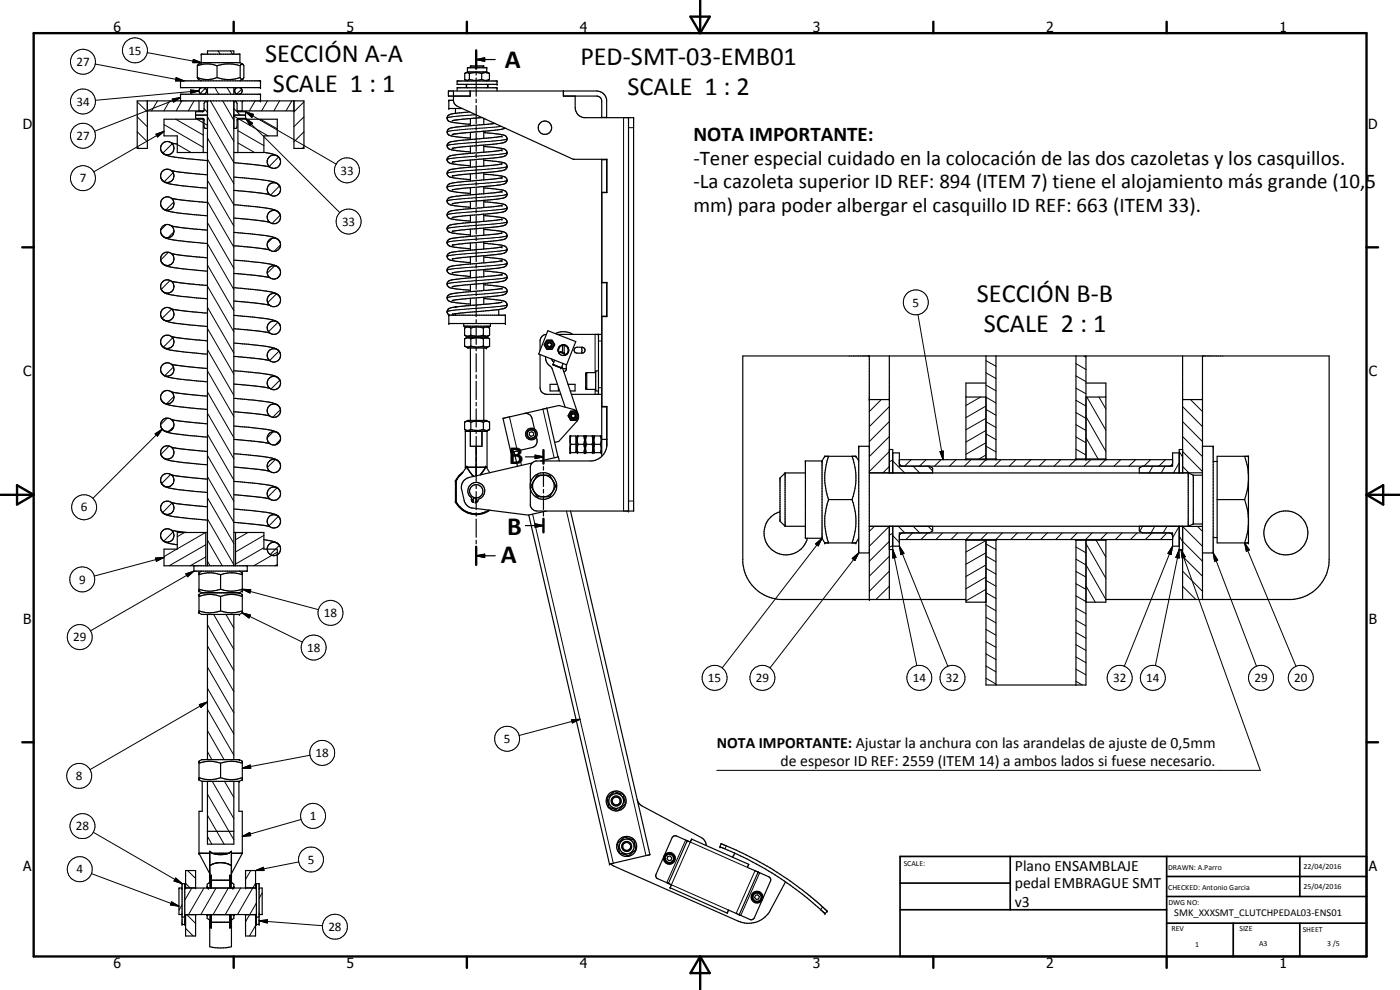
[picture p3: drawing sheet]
<svg xmlns="http://www.w3.org/2000/svg" width="420mm" height="297mm" viewBox="0 0 420 297" stroke-linecap="round" stroke-linejoin="round" font-family="sans-serif">
<defs><g id="words">
<g font-size="7.9">
<text x="79.6" y="18.5">SECCIÓN A-A</text>
<text x="151.5" y="20.4">A</text>
<text x="174.2" y="19.5">PED-SMT-03-EMB01</text>
<text x="81.9" y="27.5">SCALE 1 : 1</text>
<text x="188.3" y="28.5">SCALE 1 : 2</text>
<text x="293.2" y="90.5">SECCIÓN B-B</text>
<text x="295.3" y="99.5">SCALE 2 : 1</text>
<text x="152.7" y="139.3">B</text>
<text x="152.2" y="160.6">B</text>
<text x="150.4" y="169">A</text>
</g>
<g font-size="6.3">
<text x="208.1" y="42.2">NOTA IMPORTANTE:</text>
<text x="208.1" y="49.4">-Tener especial cuidado en la colocación de las dos cazoletas y los casquillos.</text>
<text x="208.1" y="56.6">-La cazoleta superior ID REF: 894 (ITEM 7) tiene el alojamiento más grande (10,5</text>
<text x="208.1" y="63.8">mm) para poder albergar el casquillo ID REF: 663 (ITEM 33).</text>
</g>
<g font-size="4.7">
<text x="215.1" y="224.6">NOTA IMPORTANTE: Ajustar la anchura con las arandelas de ajuste de 0,5mm</text>
<text x="234.3" y="230">de espesor ID REF: 2559 (ITEM 14) a ambos lados si fuese necesario.</text>
<text x="304.6" y="261.2">Plano ENSAMBLAJE</text>
<text x="304.6" y="266.6">pedal EMBRAGUE SMT</text>
<text x="304.6" y="272">v3</text>
</g>
<g font-size="4.2">
<text x="34" y="9.6">6</text>
<text x="104" y="9.6">5</text>
<text x="174" y="9.6">4</text>
<text x="244" y="9.6">3</text>
<text x="314" y="9.6">2</text>
<text x="384" y="9.6">1</text>
<text x="6.8" y="38.7">D</text>
<text x="410.6" y="38.7">D</text>
<text x="7" y="112.9">C</text>
<text x="410.8" y="112.9">C</text>
<text x="7" y="187.1">B</text>
<text x="410.8" y="187.1">B</text>
<text x="7" y="261.4">A</text>
<text x="410.8" y="261.4">A</text>
<text x="34" y="290.4">6</text>
<text x="104" y="290.4">5</text>
<text x="174" y="290.4">4</text>
<text x="244" y="290.4">3</text>
<text x="314" y="290.4">2</text>
<text x="384" y="290.4">1</text>
</g>
<g font-size="3.9">
<text x="38.6" y="16.4">15</text>
<text x="22.9" y="19.9">27</text>
<text x="22.9" y="31.7">34</text>
<text x="22.9" y="42">27</text>
<text x="102.2" y="52.4">33</text>
<text x="23.9" y="54.7">7</text>
<text x="102.6" y="67.7">33</text>
<text x="273.8" y="92">5</text>
<text x="24.3" y="153.5">6</text>
<text x="23.7" y="175.1">9</text>
<text x="97.2" y="185.2">18</text>
<text x="22" y="192.4">29</text>
<text x="92.1" y="195.6">18</text>
<text x="212.5" y="204.6">15</text>
<text x="226.8" y="204.6">29</text>
<text x="273.9" y="204.6">14</text>
<text x="283.9" y="204.6">32</text>
<text x="334" y="204.6">32</text>
<text x="344" y="204.6">14</text>
<text x="376.5" y="204.6">29</text>
<text x="388.4" y="204.6">20</text>
<text x="94.7" y="227.2">18</text>
<text x="151.2" y="222.9">5</text>
<text x="22.8" y="234.1">8</text>
<text x="22.8" y="249.1">28</text>
<text x="93" y="246.1">1</text>
<text x="23" y="262">4</text>
<text x="92.4" y="259.1">5</text>
<text x="98.5" y="279.3">28</text>
</g>
<text font-size="3.1" x="352.4" y="275">SMK_XXXSMT_CLUTCHPEDAL03-ENS01</text>
<g font-size="2.4">
<text x="271.2" y="259.7">SCALE:</text>
<text x="350.6" y="260.9">DRAWN: A.Parro</text>
<text x="391.2" y="260.6">22/04/2016</text>
<text x="350.6" y="267">CHECKED: Antonio Garcia</text>
<text x="391.2" y="266.7">25/04/2016</text>
<text x="350.6" y="271.4">DWG NO:</text>
<text x="351.6" y="279.3">REV</text>
<text x="372" y="279.4">SIZE</text>
<text x="391" y="279.6">SHEET</text>
<text x="358.7" y="284.1">1</text>
<text x="377.9" y="283.8">A3</text>
<text x="398.3" y="283.8">3 /5</text>
</g>
</g></defs>
<g fill="none" stroke="#000" stroke-width=".35">
<path d="M59.2 19.7l.4-.1a8 8 0 0 1 5.5 .1M59.2 19.7v3.6M60.4 18.8v-2.5h11.6v2.5M60.4 18.8h11.6M60.4 18.8l-1.2 .9M62.3 16.3v-1h7.9v1M65.1 19.7l1-.2a11 11 0 0 1 6 .2M65.1 19.7v3.6M72 18.8l.8 .4M72.1 19.7v3.6M72.5 19.2h.1M72.5 19.2l-.4 .5"/>
<path d="M72.5 19.2h.3M72.8 19.2h.1M72.8 19.2l.4 .5v3.6l-.3 .4a.54 .54 0 0 1-.8-.4M142.9 17.9l2.5-.5v1zM142.9 15.1v5.5M142.9 17.9h5.7M44.2 30.3v14.2h-3v-14.2h50v14.2h-3v-14.2M44.2 33.3h17M54.2 24.3h24v2h-24zM54.2 30.3v-2h24v2M58.7 34.5h3.6M59.2 23.3l.3 .4 .9 .6"/>
<path d="M59.2 23.3a7.6 7.6 0 0 0 5.9 0M59.7 30.3v3M60.5 26.3a1 1 0 0 0-.8 1.1 1 1 0 0 0 1 .9M61 35.8v10M61.2 35.8h-12v5h4v5h9.1M61.2 26.3a1 1 0 0 1 .8 1.1 1 1 0 0 1-1 .9M61.2 35.8v2.2l.3 .5h.8M62.3 30.5h-.8l-.3 .5-.1 2.4-2.4 .1v2h2.1l.4 .3M62.3 26.3v2M62.3 30.3v139.5M65.1 23.3a10.3 10.3 0 0 0 7 0M70.2 30.5h.7l.3 .5 .1 2.4 2.4 .1v2h-2.1l-.4 .3"/>
<path d="M70.2 26.3v2M70.2 30.3v139.5M70.2 34.5h3.5M71.2 35.8v2.2l-.3 .5h-.7M71.2 33.3h17M71.2 35.8h12v5h-4v5h-9M71.2 26.3a1 1 0 0 0-.8 1.1 1 1 0 0 0 1 .9M71.4 35.8v10M71.9 26.3a1 1 0 0 1 .8 1.1 1 1 0 0 1-1 .9M72.7 30.3v3M72.8 23.8l-.8 .5M136.1 27.3v3.1l.4 .8 .7 .7 34.8 15.9h10.1v10h-1.5"/>
<path d="M136.1 30.1h-1.4v2.5h4.1M136.7 32.6v1.4M137.2 27.3v-1h12v1M137.2 24.3h12v1h-12zM140.3 21.6v-1.3h5.8v1.3M140.3 21.6h5.8M140.3 21.6l-.6 .3M140.4 25.3a.51 .51 0 0 0-.5 .5 .51 .51 0 0 0 .5 .5M140.9 22.1a1.03 1.03 0 0 0-1.4 0v1.7l.8 .5M140.9 22.1a5.9 5.9 0 0 1 3.7 0M140.9 23.8l-.6 .3-.7-.1M140.9 23.8a5.6 5.6 0 0 0 3.7 0"/>
<path d="M140.9 22.1v1.7M141 33.6a22.3 22.3 0 0 0-6.4 1l-.2 .1a1.03 1.03 0 0 0 0 1.4 9.5 9.5 0 0 0 4.8 1l2 .2M141.1 27.3v1.5M141.1 27.3v1.5h-6.5v-1.5h44.5a3 3 0 0 1 3 2.6v5.4M141.2 20.3v-.5h4v.5M141.2 35.6v2.1M141.2 39.7v2.2M142.9 21.5v1M142.9 23.4v5.5M142.9 29.8v1M142.9 31.7v5.4M142.9 38v1.1"/>
<path d="M142.9 39.9v5.5M144.6 23.8l.9 .3 1.4-.3M144.6 22.1l1.1-.3 1.2 .3M144.6 22.1v1.7M144.7 35.3l-9 .9M145.2 35.5v1.9M145.2 39.4v2.1M145.2 35.6l.4 .1M145.2 39.8l5.2 .5a1.39 1.39 0 0 1 1.4 .6 1.39 1.39 0 0 1 0 1.6l-1.8 .6-14.3 1.4M146 25.3a.51 .51 0 0 1 .4 .5 .51 .51 0 0 1-.4 .5M146.1 21.6l.8 .5M146.9 23.8l-.8 .5"/>
<path d="M146.9 22.1v1.7M148.6 37l-10.5 1a6 6 0 0 0-3.8 1.1 1.23 1.23 0 0 0 1 1.7l5.9 .6M151.7 38.4l-2.4 .6-9.4 .8-4.1 .6M169.1 27.3v1.5h10.3l.8 .5 .4 1v5M169.1 27.3v1.5M172.6 28.8v3.5a3 3 0 0 0 2.6 3h14.9v118l-29.7-.1-.8-.6-.4-.9v-5.3M180.6 35.2h1.5M188.6 35.3v118M48.3 45.2l.8 .9M48.3 45.2l.2 .3M48.5 53.7a2.01 2.01 0 0 1 1.3-2.9 2.01 2.01 0 0 1 2.4 2.2 2.01 2.01 0 0 1-2.8 1.6l-.6-.5M48.5 53.7l.2 .3"/>
<path d="M48.5 53.7l.6 .7M48.5 45.4l.3 .5M49.1 54.4l.2 .1M49.1 46.1l.2 .1M49.2 46.2a19.9 19.9 0 0 0 7 1.4l6.1 .6M49.2 54.5a28.8 28.8 0 0 0 8.7 1.5l4.4 .5M51.5 51.2l3.8 .6 7 .7M51.5 59.5l3.8 .6 7 .6M51.5 42.9a2 2 0 0 1 .2 2.8 2 2 0 0 1-2.8 .3M51.5 42.9a2 2 0 0 0-2.5 0 2 2 0 0 0-.7 2.3M51.5 59.5a2 2 0 0 0-2.8 .2 2 2 0 0 0 .1 2.8M51.5 59.5a2.01 2.01 0 0 1 .6 2.1 2.01 2.01 0 0 1-1.5 1.4 1.94 1.94 0 0 1-2.3-1.2"/>
<path d="M51.5 42.9l1.7 .3M70.2 48.8l10.8 1.3M70.2 53.1l6 .6a21.7 21.7 0 0 1 7 1.3M79.2 45.7l2.4 .4 1.6 .6M83.1 46.8l.2 .1M83.3 55.2a2.06 2.06 0 0 1 .4 2.9 2.06 2.06 0 0 1-3 .2l-10.5-1.2M83.3 46.9l.6 .6M83.5 47a2 2 0 0 0-3.3 1.1l.1 1.2 .6 .8M83.7 47.2l.3 .4M83.9 47.5l.1 .3M84 47.6a2.01 2.01 0 0 1-.5 2.5 2.01 2.01 0 0 1-2.6 0M84 56.1a1.97 1.97 0 0 0-1.7-1.3 1.97 1.97 0 0 0-1.9 1.1l-.2 1.3 .7 1.2"/>
<path d="M135.7 40.4h.1M135.7 48.7h.1M135.8 56.9l-.1 .1M141.2 43.9v2.1M141.2 48v2.2M141.2 52.2v2.1M141.2 56.3v2.2M142.9 46.3v1.1M142.9 48.2v5.5M142.9 54.6v1M142.9 56.5v5.5M145.1 47.7l-9.3 1"/>
<path d="M145.1 51.8l-9.4 1M145.1 56l-9.3 .9M145.2 43.5v2.2M145.2 47.7v2.1M145.2 51.8v2.2M145.2 56v2.1M145.2 43.9l3.8 .4a3.8 3.8 0 0 1 3.1 1.1 1.64 1.64 0 0 1-2.1 1.8l-4.9 .5M145.2 48.1l5.2 .5a1.42 1.42 0 0 1 1.4 .5 1.42 1.42 0 0 1 .2 1.5l-1.4 .6-5.5 .6M145.2 52.2l1.6 .2a12.6 12.6 0 0 1 5 .9 1.38 1.38 0 0 1 0 1.6 1.38 1.38 0 0 1-1.5 .5l-5.2 .6M145.2 56.4l3.8 .4a3.8 3.8 0 0 1 3.1 1 1.64 1.64 0 0 1-2.1 1.8l-4.9 .5M150.5 53.3v.1M150.7 57.4l-15.2 1.7a1.23 1.23 0 0 0-1.3 1.2 1.23 1.23 0 0 0 1.3 1.3l5.7 .6"/>
<path d="M150.7 45l-15.2 1.7a1.23 1.23 0 0 0-1.3 1.2 1.23 1.23 0 0 0 1.3 1.2l5.7 .6M150.7 53.3l-15.2 1.7a1.22 1.22 0 0 0-1.3 1.2 1.22 1.22 0 0 0 1.3 1.2l5.7 .6M150.7 40.9l-15.2 1.6a1.23 1.23 0 0 0-1.3 1.2 1.23 1.23 0 0 0 1.3 1.3l5.7 .6M150.7 49.1l-14.4 1.6a1.84 1.84 0 0 0-2.1 1.5 2.93 2.93 0 0 0 2.8 1.3l4.2 .4M180.6 47.8v89.1M180.6 57.7h1.5M180.6 47.9h1.5M182.1 47.8v10M48.3 78.4l.3 .5M48.3 78.4l.8 .9M48.3 70.1l.5 .7M48.3 70.1l.8 .9"/>
<path d="M48.7 78.9l.1 .2M48.9 70.9l.2 .1M48.9 62.6a12.5 12.5 0 0 0 5.7 1.5l7.7 .7M48.9 79.2l.2 .1M49.1 71a19.3 19.3 0 0 0 7.1 1.5l6.1 .6M49.1 79.3l.2 .1M49.2 79.4a19.9 19.9 0 0 0 7 1.4l6.1 .6M51.5 67.8l10.8 1.3M51.5 76.1l3.8 .6 7 .6M51.5 67.8a2 2 0 0 0-2.5-.1 2 2 0 0 0-.7 2.4M51.5 76.1a2 2 0 0 0-2.5-.1 2 2 0 0 0-.7 2.4M51.5 76.1a2.01 2.01 0 0 1 .3 2.8 2.01 2.01 0 0 1-2.7 .4"/>
<path d="M51.5 67.8a2 2 0 0 1 .3 2.8 2 2 0 0 1-2.7 .4M70.2 73.7l10.8 1.3M70.2 78l8.1 .8 3.3 .5 1.4 .5M70.2 69.7l5.5 .5a26.8 26.8 0 0 1 7.3 1.3M70.2 61.4l6 .6a22.3 22.3 0 0 1 6.8 1.2M70.2 65.4l10.8 1.3M83 71.6a2 2 0 0 0-2.4 .6 2 2 0 0 0 0 2.5 1.99 1.99 0 0 0 3.5-.7v-1l-.4-.8M83 71.6l.3 .2M83.2 79.9l.8 .9M83.2 71.6l.3 .3M83.2 63.3l.4 .5M83.3 71.8l.3 .3"/>
<path d="M83.5 63.6a2 2 0 0 0-2.7 .1 2 2 0 0 0-.2 2.7 1.99 1.99 0 0 0 3.5-.7l-.1-1.5M83.6 72l.4 .7M83.6 63.7l.3 .4M83.7 63.9l.3 .3M135.7 61.1h.1M141.2 60.5v2.1M141.2 64.6v2.2M141.2 68.7v2.2M141.2 72.9v2.2M141.2 77.1v2.1M142.9 62.9v1M142.9 64.8v5.4"/>
<path d="M142.9 71.1v1.1M142.9 73v5.5M142.9 79.4v1M145.1 60.1l-9.3 1M145.1 64.3l-9.4 1M145.1 68.5l-9.3 .9M145.1 72.6l-9.4 1M145.2 60.1v2.2M145.2 64.3v2.1M145.2 68.5v2.1M145.2 72.6v2.1M145.2 76.7v2.2"/>
<path d="M145.2 60.5l5.2 .6a1.42 1.42 0 0 1 1.4 .5 1.42 1.42 0 0 1 .2 1.4l-.4 .4-1.3 .4-5.2 .5M145.2 64.7l1.1 .1a13.6 13.6 0 0 1 5.5 1 1.27 1.27 0 0 1 .1 1.4 1.27 1.27 0 0 1-1.3 .6l-5.5 .7M145.2 68.8l.5 .1a18.8 18.8 0 0 1 6.1 1 1.25 1.25 0 0 1 .2 1.5 1.25 1.25 0 0 1-1.4 .6l-5.5 .6M145.2 73h.5a18.1 18.1 0 0 1 6 1 1.26 1.26 0 0 1 .3 1.4 1.26 1.26 0 0 1-1.4 .7l-14.9 1.6M145.2 77.1l.5 .1a18.8 18.8 0 0 1 6.1 1 1.27 1.27 0 0 1 .1 1.5 1.27 1.27 0 0 1-1.3 .6l-5.5 .6M150.5 70l-15 1.5a1.27 1.27 0 0 0-1.3 1.4 1.27 1.27 0 0 0 1.6 1.1l5.4 .7M150.5 70h.1M150.5 78.2v.1M150.5 65.8h.1M150.7 61.6l-14.9 1.6a1.3 1.3 0 0 0-1.6 1.3 1.3 1.3 0 0 0 1.6 1.2l5.4 .6M150.7 65.8l-14.9 1.6a1.3 1.3 0 0 0-1.6 1.2 1.3 1.3 0 0 0 1.6 1.3l5.4 .6M150.7 74.1l-13.7 1.4a2.69 2.69 0 0 0-2.8 1.2 1.73 1.73 0 0 0 2.1 1.6l4.9 .5"/>
<path d="M150.7 78.2l-14.9 1.6a1.3 1.3 0 0 0-1.6 1.3 1.3 1.3 0 0 0 1.6 1.2l5.4 .7M150.7 69.9l-.2 .1M150.7 69.9h.1M48.3 95l.5 .7M48.5 86.9l.2 .3M48.9 95.8a14 14 0 0 0 6.7 1.5l6.7 .7M48.9 87.5a13.3 13.3 0 0 0 6.2 1.5l7.2 .7M51.5 84.4l3.8 .6 7 .6M51.5 92.7l10.8 1.3M51.5 92.7a1.99 1.99 0 0 0-2.6 0 1.99 1.99 0 0 0-.4 2.5M51.5 84.4a2 2 0 0 1 .5 2.5 2 2 0 0 1-2.4 1l-.5-.3-.6-.7M51.5 84.4l-.4-.2a1.98 1.98 0 0 0-2.3 .4 1.98 1.98 0 0 0-.3 2.3"/>
<path d="M51.5 92.7a2 2 0 0 1 .5 2.5 2 2 0 0 1-2.4 1l-.5-.3-.6-.7M70.2 90.3l7.2 .7 3.6 .6M70.2 82l7.2 .7 3.6 .6M70.2 94.6l6 .6a19.3 19.3 0 0 1 7.1 1.4l.7 1M70.2 98.6l10.8 1.3M70.2 86.3l9.8 1 3 .8M83 88.2l-.6-.1a1.79 1.79 0 0 0-1.8 .7 2.01 2.01 0 0 0 1.4 3.2 2.01 2.01 0 0 0 2-2.9M83 88.2l.6 .4M83 88.1l.2 .2M83.1 88.3l.4 .2M83.5 96.8a2.01 2.01 0 0 0-3.3 1.3v.2a2 2 0 0 0 2.3 2 2 2 0 0 0 1.5-2.7M83.5 80.2a2 2 0 0 0-2.9 .2 2 2 0 0 0 .3 2.9"/>
<path d="M83.6 96.9l.4 .7M83.6 88.6l.3 .4M83.6 80.3l.3 .5M83.7 88.8l.3 .3M84 80.8a2.01 2.01 0 0 1-.5 2.5 2.01 2.01 0 0 1-2.6 0M134.7 94.6h17v2.5h-17zM136.7 94.1v.5M136.9 92.1l-.6 .1a1.84 1.84 0 0 0-2.1 1.5l.7 .9M139.2 97.1v.8h8v-.8M139.4 98.4v2.2M139.4 98.4a1.55 1.55 0 0 1 1.9 0M140.4 97.9l-1 .5"/>
<path d="M141.2 81.2v2.2M141.2 85.3v2.2M141.2 89.5v2.2M141.3 98.4v2.2M141.3 98.4a5.4 5.4 0 0 1 3.8 0M142.9 81.3v5.5M142.9 87.7v1M142.9 89.6v5.4M142.9 95.9v1.1M142.9 97.8v5.5M145.1 98.4v2.2M145.1 98.4a1.45 1.45 0 0 1 1.8 0"/>
<path d="M145.1 80.9l-9.3 .9M145.1 85l-9.4 1M145.2 80.9v2.1M145.2 85v2.2M145.2 89.2v2.1M145.2 81.3l4.9 .5a1.84 1.84 0 0 1 2.1 1.6 3 3 0 0 1-2.9 1.2l-4.2 .4M145.2 85.4l5.4 .6a1.24 1.24 0 0 1 1.4 .8 1.24 1.24 0 0 1-.5 1.5l-4.3 .7-8.4 .7-3.1 .5M145.2 89.6h.5a18.8 18.8 0 0 1 6.1 1.1 1.36 1.36 0 0 1 0 1.6 1.36 1.36 0 0 1-1.5 .5l-14.5 1.5M146 97.9l.9 .5M146.9 98.4v2.2M149.7 92.9v1.7M150.5 82.4l-15 1.6a1.27 1.27 0 0 0-1.3 1.4 1.27 1.27 0 0 0 1.6 1.1l5.4 .6"/>
<path d="M150.5 82.4h.1M150.7 90.7l-14 1.4M150.7 86.5l-14.7 1.6a1.59 1.59 0 0 0-1.7 1.7 4.2 4.2 0 0 0 3.1 1.1l3.8 .3M150.7 82.4h-.2M164.4 99.2l8.4 3.3-2.8 7-8.3-3.3zM180.6 84.8h1.5M180.6 94.9h1.5M180.6 84.8h1.5v10.2h-1.5M182.1 84.8v10.2M48.3 111.6a2.03 2.03 0 0 0 3 .9 2.01 2.01 0 0 0 .5-2.8 2.01 2.01 0 0 0-2.8-.4 2.01 2.01 0 0 0-.3 2.8 8.3 8.3 0 0 0 5 1.6l8.6 .9M48.3 103.3l.3 .5M48.3 119.9a4.7 4.7 0 0 0 4.1 1.9l9.9 1.1"/>
<path d="M48.7 103.8l.1 .2M48.9 104.1a13.3 13.3 0 0 0 6.2 1.5l7.2 .7M51.5 117.6l1.9 .4 8.9 .9M51.5 101l10.8 1.3M51.5 117.6a2 2 0 0 1 .3 2.8 2 2 0 0 1-2.7 .4l-.8-.9M51.5 109.3l3.8 .6 7 .6M51.5 101a2 2 0 0 1 .3 2.8 2 2 0 0 1-2.7 .4l-.8-.9M51.5 101a1.95 1.95 0 0 0-3 .5 1.96 1.96 0 0 0-.2 1.8M51.5 117.6a2.01 2.01 0 0 0-2.5-.1 2.01 2.01 0 0 0-.7 2.4M70.2 115.2l6.5 .6 4.3 .7M70.2 119.5l6 .6a20 20 0 0 1 7.1 1.5M70.2 106.9l7.2 .7 3.6 .6"/>
<path d="M70.2 111.2l10.5 1.2 2.2 .5 .4 .4M70.2 102.9l6 .6a21.9 21.9 0 0 1 6.8 1.3M83 104.8l-1.2-.2a2.02 2.02 0 0 0-1.2 3.3 2.01 2.01 0 0 0 2.7 .4 2.01 2.01 0 0 0 .7-2.6M83 104.8l.3 .1M83 104.8l.5 .3M83.3 104.9l.3 .3M83.3 113.2l.3 .3M83.6 105.2l.4 .5M83.6 113.5l.1 .2M83.8 105.4l.1 .3M83.8 113.7l.1 .3M83.9 105.7l.1 .2"/>
<path d="M139.4 101.6v2.2M139.4 103.8l1 .6h5.6l.9-.6M139.4 103.8a1.76 1.76 0 0 0 1.9 0M139.4 101.6a1.76 1.76 0 0 1 1.9 0M139.4 100.6a1.76 1.76 0 0 0 1.9 0M139.4 100.6l1 .5M140.4 101.1h5.6M140.4 101.1l-1 .5M141.2 104.4v21.8M141.3 101.6v2.2M141.3 103.8l.3 .1a5.8 5.8 0 0 0 3.5-.1M141.3 100.6h.3a5.8 5.8 0 0 0 3.5 0"/>
<path d="M141.3 101.6h.3a5.8 5.8 0 0 1 3.5 0M142.9 104.2v1M142.9 106.1v5.5M142.9 112.5v1M142.9 114.4v5.5M145.1 101.6v2.2M145.1 103.8a1.61 1.61 0 0 0 1.8 0M145.1 100.6a1.61 1.61 0 0 0 1.8 0M145.1 101.6a1.61 1.61 0 0 1 1.8 0M145.2 104.4v21.8M146 101.1l.9 .5M146.9 101.6v2.2"/>
<path d="M146.9 100.6l-.9 .5M162.1 106.3v10a2 2 0 0 0 2 2h4.2M163.7 107a3.5 3.5 0 0 0 1.8 3.2l4.1 12M164 100.3a2.02 2.02 0 0 0-1.9 2v2.8M164.1 102.1h1.6l.4 .6a1.27 1.27 0 0 1-.3 1.9l-.1 .2h-1.6l-.3-.5a1.09 1.09 0 0 1 0-1.7zM165.6 107.7l.6 1M166 109.5h.1M166.4 108.1l-.4 1.4M166.7 100.1a5.5 5.5 0 0 1 5.2 .2M167.2 100.3h13.4M167.3 115.3h-2.2v2h2.5v-1.2M167.5 104.9v.4"/>
<path d="M167.6 105.6l.1 .2M167.8 106l.7 .6h1.2M168.1 105.7l1.3 .5M168.1 103.8l-.6 1.1M168.3 105.5v.1M168.3 105.5l-.2 .2M168.3 105.6l.5 .2M168.6 103.6l-.3 .1M168.6 103.5h.3a1.34 1.34 0 0 1 1.4 .6M168.6 110l4.8 14M168.8 105.8l.6 .2M168.8 103.5a1.58 1.58 0 0 0-.9 2.6l.2-.4"/>
<path d="M168.8 103.6a1.47 1.47 0 0 0-.9 2.4M168.8 103.5v2.3M168.8 103.5h.5M169 109.1l-.6 1.3-2.3-.9M169.3 106.6h.1M169.3 103.5v2.5M169.3 106.5v.1M169.3 103.6a1.46 1.46 0 0 1 1.2 1.5 1.46 1.46 0 0 1-1.2 1.4M169.3 103.5l.8 .4M169.4 106v.2M169.4 106.2l-.1 .5M170 109.4v1.5l-.8 .6"/>
<path d="M170 110.5l-1.1 .1M170.3 104l.3 .6v.9M170.3 106l-.4 .4M170.5 115.3h2.1v2h-1.5M170.5 104.3l.2 .5-.2 1M170.5 105.7l-.5 .7-.7 .2M171.5 118.3h9.1M172.5 104.4l.7-.2h1.5a.89 .89 0 0 1 .9 .9 .89 .89 0 0 1-.9 .9h-1.5a.91 .91 0 0 1-.8-.6 .91 .91 0 0 1 .1-1zM174.6 104.2v1.8M178.8 111.8h-2.7l-.3 .2v4.7l3 .1M179.6 111.3h-.8v6h.8M179.6 100.3v18"/>
<path d="M260.9 119.9h6M260.9 106.8v73.1M266.9 106.8v35.1M289.9 119.1h6M295.9 114.9h-6v23M295.9 106.8v31.1M298.9 106.8v31.1M322.9 106.8v31.1M325.9 106.8v31.1M325.9 114.9h6v23M325.9 119.1h6M354.9 119.9h6"/>
<path d="M354.9 106.8v35.1M360.9 106.8v73.1M48.3 128.2l.4 .5M48.3 136.5l.2 .2M48.5 128.4l.6 .8M48.5 136.7l.6 .7M48.8 128.8l.1 .2M48.9 129l.2 .1M49.1 129.2a24.1 24.1 0 0 0 8.2 1.5l5 .4M49.2 137.5l1.3 .6 2.7 .5 9.1 .8M51.5 125.9l2.5 .5 8.3 .8M51.5 125.9a2 2 0 0 1 .3 2.8 2 2 0 0 1-2.7 .4"/>
<path d="M51.5 125.9a1.99 1.99 0 0 0-2.6 0 1.99 1.99 0 0 0-.4 2.5M51.5 134.2l-.9-.4h-.8a2.01 2.01 0 0 0-1.3 2.9M51.5 134.2l3.1 .5 7.7 .8M51.5 134.2a1.99 1.99 0 0 1 .4 2.7 1.99 1.99 0 0 1-2.6 .6l-.8-.8M70.2 123.5l7.2 .7 3.6 .6M70.2 127.8l6 .6a21.9 21.9 0 0 1 6.8 1.3M70.2 131.8l7.2 .7 3.6 .6M70.2 136.1l6.6 .6a21.5 21.5 0 0 1 6.2 1.3M83 129.7a2.02 2.02 0 0 0-2.8 2.2l.1 .2a1.94 1.94 0 0 0 1.5 1.4 1.97 1.97 0 0 0 2.3-2.6l-.1-.1M83 138l-1.2-.2a2 2 0 0 0-1.5 2.6 2 2 0 0 0 2.6 1.3 2 2 0 0 0 1.1-2.8M83 138l1 .9M83 129.7l.3 .1"/>
<path d="M83 129.7l.5 .3M83 138l.9 .9M83.3 121.5l.5 .5M83.3 129.8l.7 1M83.5 121.7a2.03 2.03 0 0 0-2.2-.3 2.03 2.03 0 0 0-1.1 1.8 2 2 0 0 0 2.4 2 2 2 0 0 0 1.4-2.7M83.6 121.8l.4 .7M83.6 130.1l.4 .7M83.9 122.1l.1 .4M139.4 126.7l1-.5h5.6l.9 .5M139.4 126.7a1.76 1.76 0 0 1 1.9 0M139.4 128.9a1.55 1.55 0 0 0 1.9 0M139.4 128.9l1 .5"/>
<path d="M139.4 126.7v2.2M140.1 139.9l-.2 .3M140.1 139.9v.3M140.1 139.9l-3.2 4.4M141.2 129.4v4.5h3.4v-4.5M141.3 126.7a6.7 6.7 0 0 1 3.8 0M141.3 128.9l1.4 .3 2.4-.3M141.3 126.7v2.2M142.9 120.7v1.1M142.9 122.7v5.4M142.9 129v1M142.9 130.9v13.8"/>
<path d="M145.1 126.7a1.76 1.76 0 0 1 1.8 0M145.1 128.9a1.55 1.55 0 0 0 1.8 0M145.1 126.7v2.2M145.7 139.9l.5 .3v-10.8h-6.6v10.8M145.7 139.9l1.3 2M145.7 139.9v.3M146.9 126.7v2.2M146.9 128.9l-.9 .5M154.3 135.6l1 4.3M157.3 124.1a1.97 1.97 0 0 1 2.4 1.5l.7 3.2M157.3 124.1l-6.4 1.4 2.4 10.3 1-.2M157.7 137.1h5.4"/>
<path d="M158.9 129.8l.7-.3 .6 .5-.1 .7-.8 .2-.5-.4zM159.7 138.9l-18.9 4.4a2.97 2.97 0 0 0-2.3 3.6l.8 3.3a2.99 2.99 0 0 0 2.5 2.2l16.8 2.2 5.3-1.3M160.6 136.6l2.5 .5-2.5 .5zM161 131.1a2.15 2.15 0 0 1-1.3 3.2l-5.4 1.3M162.2 138.3l5.4-1.2 .2 1.2M163.1 135v4.1M163.1 140v1.1M164.1 122.5l-6.8 1.6M164.1 122.5h.1M164.1 122.5l3.4 14.6M164.1 122.5l3.7-.8 4.3 1.2a1.98 1.98 0 0 1 1.5 1.7M171.1 130.8h1.7v5h-1.7z"/>
<path d="M171.1 132.4l.2 .9M171.1 134.9l.2 .9M171.3 123.4h1.6l.3 .5a1.11 1.11 0 0 1 0 1.7l-.3 .5h-1.6l-.4-.7a.75 .75 0 0 1-.4-.6 .75 .75 0 0 1 .4-.7zM171.3 130.8l-.2 .9M171.3 133.3l-.2 1M171.3 133.3h1.5M172.8 131.1h.3M172.8 135.5h.3M173.1 135.5l.2 .3h2.1l.2-.3M173.5 133.3h1.7M173.5 133.3l-.2 1 .2 1.5M173.5 130.8l-.2 1 .2 1.5"/>
<path d="M173.6 124.8l-.1 1.1-.4 .5-5.4 6.1-1.3 .2M175.2 130.8l.2 1-.2 1.5M175.2 133.3l.2 1-.2 1.5M175.6 131.1l-.2-.3h-2.1l-.2 .3v4.4M175.6 131.1l.2-.3h2.1l.2 .3M175.6 135.5l.2 .3h2.1l.2-.3M175.6 131.1v4.4M176 133.3h1.7M176 133.3l-.2 1 .2 1.5M176 130.8l-.2 1 .2 1.5M177.7 130.8l.2 1.3-.2 1.2M177.7 133.3l.2 1.3-.2 1.2"/>
<path d="M178.1 131.1l.2-.3h2.1l.2 .3M178.1 135.5l.2 .3h2.1l.2-.3M178.1 131.1v4.4M178.5 133.3h1.7M178.5 133.3l-.2 1 .2 1.5M178.5 130.8l-.2 1 .2 1.5M180.2 130.8l.2 1-.2 1.5M180.2 133.3l.2 1-.2 1.5M180.6 122.1h1.5M180.6 131.8h1.5M180.6 122h1.5v11.3a5 5 0 0 1-4.4 5l-17.3 .1-.8 .6-.4 1v5.2M182.1 122v12"/>
<path d="M246.7 138.3h-5v23.2h5M246.7 138.3v23.2M246.7 138.3l.8-1.4h9.4l.8 1.4M248.7 136.9a18.8 18.8 0 0 0 0 13M255.7 136.9a18.8 18.8 0 0 1 0 13M260.9 133.9h-3.2v32h3.2M266.9 134.9h1v7M267.9 135.9h2v4h82v-4h2M269.9 137.9h82M269.9 139.1l.8 .8M278.9 139.9l1 .6v1.4M289.9 137.7h9"/>
<path d="M322.9 137.7h9M342.9 139.9l-1 .6v1.4M351.9 138.9l-.4 .8-.4 .2M354.9 134.9h-1v7M360.9 133.9h3.2v32h-3.2M364.1 138.5h1.2M365.3 136.9h9.4v26h-9.4zM373.5 136.9l.9 3.4 .3 2.3M48.3 144.8a2.01 2.01 0 0 1 1.3-2.6 2.01 2.01 0 0 1 2.6 1.4 2.01 2.01 0 0 1-1.6 2.4 1.99 1.99 0 0 1-2.1-1M48.3 144.8l.2 .2M48.3 144.8a4.6 4.6 0 0 0 4.1 1.9l9.9 1M48.3 153.1l.5 .7"/>
<path d="M48.5 153.3a5.1 5.1 0 0 0 3.9 1.8l9.9 1M51.5 150.8a1.99 1.99 0 0 0-2.6 0 1.99 1.99 0 0 0-.4 2.5M51.5 142.5l2.8 .5 8 .8M51.5 150.8a2.02 2.02 0 0 1 .3 2.8 2.02 2.02 0 0 1-2.9 .3M51.5 159.1l4.5 .7M51.5 150.8l3.5 .6 7.3 .7M61.8 159.8v10M62.3 159.8h-9.1v5h-4v5h34v-5h-4v-5h-9M70.2 148.4l6.5 .6 4.3 .7M70.2 144.4l7.1 .7a16.9 16.9 0 0 1 6 1.3l.7 1M70.2 140.1l6.8 .7 4 .6M70.2 152.7l6 .6a21.9 21.9 0 0 1 6.8 1.3"/>
<path d="M70.7 159.8v10M83 154.6l-.4-.1a1.96 1.96 0 0 0-2.4 1.5v.8l.6 1.2M83 154.6l.5 .3M83 154.6l.9 .8M83.6 146.7a1.99 1.99 0 0 0-3.2 .6 1.99 1.99 0 0 0 1.6 2.8 2.02 2.02 0 0 0 2-1.1 2.02 2.02 0 0 0-.4-2.3M83.6 155l.4 .5M84 155.5v.2a1.96 1.96 0 0 1-2 2.7l-1.3-.5-1.7-.3-8.8-.9M136.7 144.3v6.2M136.7 144.3h.2M136.7 150.5h.2M136.7 150.5a6.9 6.9 0 0 0 10.3 2.6M136.9 144.3v6.2"/>
<path d="M136.9 150.5a6.8 6.8 0 0 0 9.8 2.6M139 141.6l-1.3 1.1-1 1.6M139.6 140.2h.3M139.6 140.2l.2 .2 .1-.2M140.1 140.2h5.6M140.1 140.2l2.1 2.8M142.3 149.3a2.01 2.01 0 0 0 2.7-1.9 2.01 2.01 0 0 0-2.9-1.8 2.01 2.01 0 0 0-.3 3.4l.9 .4M142.3 149.3l-.1 .4-.3 .2 .1 .8-.4-.3v-1a2.53 2.53 0 0 1-.3-4 2.53 2.53 0 0 1 3.9 .8 2.53 2.53 0 0 1-1.7 3.6v.3a.82 .82 0 0 1-.9 .8l.1-.5 .3-.2-.1-.8M142.9 145.5v1.1M142.9 147.5v5.5M142.9 153.8v1.1M142.9 155.7v5.5"/>
<path d="M145.7 140.2l-1.6 2.3M157.7 157.7h5.4M160.5 143.8l-.7 1.1a1.04 1.04 0 0 0 0 1.8l.7 1.1M160.5 143.8l.7-1.2h3.8l.7 1.2M160.5 147.8l.7 1.3h3.8l.7-1.3M160.5 143.8a3.3 3.3 0 0 1 5.2 0M160.5 143.8a3.1 3.1 0 0 0 0 4M160.5 147.8a3.3 3.3 0 0 0 5.2 0M160.6 157.2l2.5 .5-2.5 .5zM163.1 141.9v4.1M163.1 146.9v1M163.1 148.8v4.1"/>
<path d="M163.1 153.7v1.1M163.1 155.7v4M165.7 143.8l.2 .4M165.9 144.2l.5 .7a1.04 1.04 0 0 1 0 1.8l-.5 .7M165.9 144.2a3.2 3.2 0 0 1 0 3.2M165.9 147.4l-.2 .4M171.2 153.3l23.9 103.2-12.1 2.7-24.3-104.6M234.1 153.5a6.6 6.6 0 0 0-2.8 11.1 6.6 6.6 0 0 0 11-3.1M235.6 157.9h6.1M235.6 141.9h6.1M235.6 141.9v16M235.6 141.9l-1.5 1.5v13l1.5 1.5"/>
<path d="M248.7 149.9a18.8 18.8 0 0 0 0 13M248.7 149.9h7M255.7 149.9a18.8 18.8 0 0 1 0 13M260.9 157.9h100M260.9 141.9h100M266.9 157.9v22M267.9 157.9v7h-1M270.9 159.9l-.6 .2-.4 .6M279.9 157.9v1.4l-1 .6M341.9 157.9v1.4l1 .6M350.9 159.9l.6 .2 .4 .8M353.9 157.9v7h1"/>
<path d="M354.9 157.9v22M358.1 142.6h2.8M358.1 142.6l-1.5-.7v16l1.5-.7M358.1 142.6v14.6M358.1 157.2h2.8M365.3 149.9h8.2M373.5 149.9l.9 3.4 .3 2.3M374.7 144.2l-.3 2.3-.9 3.4M374.7 157.2l-.3 2.3-.9 3.4M48.3 161.4a2.01 2.01 0 0 1 1.7-2.8 2.01 2.01 0 0 1 2.1 2.5 2.01 2.01 0 0 1-3 1.2M48.3 161.4l.5 .7M48.8 162.1a8.6 8.6 0 0 0 4.4 1.3"/>
<path d="M48.8 162.1l.3 .2M58.2 169.8v1.6h16v-1.6M59.7 178.9a9 9 0 0 1 6.5 0M59.7 176.8a9 9 0 0 0 6.5 0M59.7 172.4l2.5-.5h1.5l2.5 .5M60.5 177.8l-.8 .6v5.5l.8 .5h11.3l.9-.5v-5.5l-.9-.6M60.5 171.4l-.8 .5v5.5l.8 .4M60.5 177.8h11.3M66.2 172.4v4.4M66.2 178.9v4.4M66.2 178.9a9.2 9.2 0 0 1 6.5 0M66.2 176.8l.9 .2a9.3 9.3 0 0 0 5.6-.2"/>
<path d="M66.2 172.4l1.7-.4a10.5 10.5 0 0 1 4.8 .4M71.8 171.4l.9 .5v5.5l-.9 .4M79.2 161.9l1.8 .3a3.6 3.6 0 0 1 3 1.8M83 162.9a2.02 2.02 0 0 0-2.8 1.4 2.02 2.02 0 0 0 2 2.5 2.03 2.03 0 0 0 1.9-1.5 2.03 2.03 0 0 0-.8-2.2M83 162.9h.2M142.9 166.8l2.5-.5v1zM142.9 162.1v1.1M142.9 164v5.5M142.9 166.8h5.7M246.7 161.5l.8 1.4h9.4l.8-1.4M267.9 163.9h2v-4h82v4h2M269.9 161.9h82"/>
<path d="M289.9 179.9h-55.8a12.1 12.1 0 0 1-11.2-11.2v-61.9h176v61.1a12 12 0 0 1-11.2 12h-55.8M289.9 161.9v18.8h6M289.9 162.1h9M295.9 161.9v43.6h30v-43.6M298.9 161.9v43.6M322.9 162.1h9M322.9 161.9v43.6M331.9 161.9v18.8h-6M364.1 161.3h1.2M59.7 183.3l.4 .1a9 9 0 0 0 6.1-.1M62.3 184.4v43.5M66.2 183.3l2.5 .5a8.7 8.7 0 0 0 4-.5"/>
<path d="M70.2 184.4v43.5M59.7 228.4l.8-.5h11.3l.9 .5v5.5l-.9 .5h-11.3l-.8-.5zM59.7 229l.4-.1a9 9 0 0 1 6.1 .1M59.7 233.3a9 9 0 0 0 6.5 0M60.7 234.4v9h-1v12.6M62.3 234.4v18.9h7.9v-18.9M66.2 229l2.5-.5a8.7 8.7 0 0 1 4 .5M66.2 233.3a9.2 9.2 0 0 0 6.5 0M66.2 229v4.3M71.7 234.4v9h1v12.6M182.2 239.4l2.2-1.9 2.7 .9 .6 2.8-2.2 2-1.7-.6-1-.4zM191.3 239.9l.5 1.1 .9 .9 17.9 9.5a2.75 2.75 0 0 1 1.3 2.3"/>
<path d="M59.7 256h3.2M59.7 256l3.2 6.1M62.2 249.4h8M62.9 259.7a6.3 6.3 0 0 1 6.5 0M63.7 256l1.9 .4h1.2l1.9-.4M63.7 256h5M63.7 256l-.8-.6v9.4M63.7 256l2.2 .4M68.7 256l.8-.6v9.4M68.7 256l-2.2 .4M69.5 256h3.2M72.7 256l-3.2 6.1"/>
<path d="M183.3 259.2l1 .7 37.3 16.5a7.5 7.5 0 0 0 9.6-3.4l4.5-8.4M185.3 253.1l2.2-2 2 .7a.94 .94 0 0 1 .9 1.3l.4 1.8-1.6 1.4a.73 .73 0 0 1-1.3 .2l-2-.6zM199.3 257.6v.1M199.3 257.6a1.57 1.57 0 0 1 2.4-1.3 1.57 1.57 0 0 1 0 2.7 1.57 1.57 0 0 1-2.4-1.3M199.5 257.5l-.2 .1M199.5 257.7h-.2M200.4 257l.7-.2 .5 .6-.2 .7-.7 .1-.5-.5zM206.2 252.3l-3.4-1.5h-.4l-.6 .4-5 11.4v.4l.4 .5 4.3 2-.4 .8M206.2 252.3h.1M206.2 252.3l-5.6 12.7M206.3 252.3a.62 .62 0 0 0 .7 .3 .62 .62 0 0 0 .5-.6v-.2l17.2 7.5-.4 1 6.4 2.8 .5 .4v.9l-4.9 11.2-1.1 .4-3.3-1.5M216.1 254.1h.1"/>
<path d="M216.4 253.2l.4 .1a102.2 102.2 0 0 1 30.1 18.9l1.3 1.2-.6 .8-.3-.3a98.8 98.8 0 0 0-31.2-19.8zM220.5 256l-.7 1.2M54.6 266.7v-.3h-.9v8h.9v-.2M54.6 265.1h.8v12.3h-.8zM54.6 275.2h.8M55.4 266.4h21.6M55.4 274.4h21.6M55.7 274.4h3M55.7 266.4v-5.2h3v5.2M55.7 274.4v6.4h3v-6.4M62.2 274.4v1.1l.9 .6M62.2 266.1l.3 .3"/>
<path d="M62.5 274.4h.1M62.9 262.6h.5v3.8M62.9 276.1v8a14.1 14.1 0 0 0 6.6 0v-8M63.1 274.4v3.5l.2 .3M63.1 264.7l-.9 .6v1.1M63.3 262.6l-.2 .3v3.5M63.4 274.4v3.8h-.5M63.4 264.1h5.6M63.4 276.7h5.6M69 274.4v3.8h.5M69.1 262.6l.2 .3v3.5M69.3 264.7l.9 .6v1.1"/>
<path d="M69.3 274.4v3.5l-.2 .3M69.5 262.6h-.5v3.8M69.9 274.4h.1M70.2 274.6l-.2-.2h-7.6l-.2 .3M70.2 274.4v1.1l-.9 .6M70.2 266.2l-.3 .2M73.7 274.4h3M73.7 266.4v-5.2h3v5.2M73.7 274.4v6.4h3v-6.4M77 275.2h.8M77 265.1h.8v12.3h-.8zM77.8 266.7v-.3h.9v8h-.9v-.2"/>
<path d="M200.6 265v.1M201.1 266.3v.1M201.1 266.4l17.2 7.6 .3-1 3.3 1.4M221.9 274.4v.1M225.6 269.2v.1M225.6 269.2a1.57 1.57 0 0 1 2.4-1.3 1.57 1.57 0 0 1 0 2.7 1.57 1.57 0 0 1-2.4-1.2l.2-.1M225.8 269.2h-.2M226.7 268.6l.7-.1 .5 .5-.2 .7-.7 .2-.5-.6zM227.5 261.7l-5.6 12.7"/>
<circle cx="163.5" cy="38.3" r="2.02"/>
<circle cx="82.2" cy="114.9" r="2.01"/>
<circle cx="164.9" cy="103.4" r=".75"/>
<circle cx="164.9" cy="103.4" r=".61"/>
<circle cx="164.9" cy="103.4" r="1.15"/>
<circle cx="159.5" cy="130.2" r="1.37"/>
<circle cx="159.5" cy="130.2" r="1.74"/>
<circle cx="172.1" cy="124.7" r="1.15"/>
<circle cx="172.1" cy="124.8" r=".75"/>
<circle cx="172.1" cy="124.7" r=".6"/>
<circle cx="163.1" cy="145.8" r="4"/>
<circle cx="385.9" cy="159.9" r="6.6"/>
<circle cx="184.9" cy="240.3" r="2.24"/>
<circle cx="184.9" cy="240.3" r="2.99"/>
<circle cx="184.9" cy="240.3" r="1.21"/>
<circle cx="184.9" cy="240.3" r="1.51"/>
<circle cx="188.1" cy="254" r="3"/>
<circle cx="188.1" cy="254" r="2.22"/>
<circle cx="188.1" cy="253.9" r="1.5"/>
<circle cx="188.1" cy="254" r="1.2"/>
<circle cx="200.9" cy="257.5" r="1.74"/>
<circle cx="200.9" cy="257.5" r="1.37"/>
<circle cx="227.2" cy="269.2" r="1.37"/>
<circle cx="227.2" cy="269.2" r="1.76"/>
</g>
<g fill="none" stroke="#000" stroke-width=".3">
<path d="M28.6 19.2l26.6 5.1M44.2 15.8l16.2 3M58 17.8l2.4 1h-2.5zM62.3 16l.1 .3M65.5 15.3l.6 1M69.2 15.3l.6 1M41.2 39.5l3 3M41.2 35.1l3 3M41.2 30.6l3 3M47.3 30.3l-1.8 3M49.2 37.4l11.8 6.8M49.2 39.4l-21.1 12.2"/>
<path d="M50.9 30.3l-1.7 3M51.7 29.7l2.5-.4-2.1 1.3zM52.7 35.8l8.3 4.7M52.9 23.3l2.3 1h-2.5zM54.2 29.3l-25.8 10.1M54.6 30.3l-1.7 3M57.2 27l2.5 .3-2.4 .7zM58.2 30.3l-1.7 3M59.1 35.8l1.9 1M59.7 27.3l-31.1 2.8M61.2 32.6l1.1 1.1M61.2 37l1.1 .6"/>
<path d="M61.6 26.5l-1.5 1.5M62.3 35.1l7.9 13.7M63.1 30.3l7.1 12.1M64.5 26.3l1.1 2M66.8 30.3l3.4 5.8M68.1 26.3l1.2 2M70.2 32.6l1.9 1.9M70.2 38.5h.1M70.2 34.8l1.2 .8M71.4 39.2l7.8 4.5M71.8 35.8l8.7 5M72.5 26.8l-1.4 1.4"/>
<path d="M72.9 30.3l-.2 .3M73.7 35.5l2.1 1.5-.7 .6zM73.7 33.5l2.4 .8-.5 .9zM73.7 35.5l28.3 28.3M73.7 33.5l27.2 15.7M76.6 30.3l-1.8 3M78.1 35.8l5.1 2.9M80.3 30.3l-1.8 3M83.9 30.3l-1.7 3M87.6 30.3l-1.8 3M91.2 39.5l-3 3M91.2 35.1l-3 2.9"/>
<path d="M91.2 30.6l-3 3M134.2 35.4h.1M142.9 34.4l-6.8 .6-1.9 .4M150.5 37.9l-8.7 .8a30.2 30.2 0 0 0-7.6 .9M187.1 35.3v118M188.6 38.3h1.5M41.2 44l.5 .5M46.8 40.3l2.4-.9-1.9 1.7zM51.7 43.1l-2.8 2.8M52 51.8l-2.7 2.7M53.2 43.3l4.2 2.5M62.3 54.1l7.9 13.7"/>
<path d="M62.3 47.8l7.9 13.7M62.3 41.4l7.9 13.7M71.4 42.9l5 2.9M83.6 47.1l-2.8 2.9M83.9 55.8l-2.7 2.7M91.2 44l-.5 .5M134.2 47.9h.1M134.2 52h.1M152.1 41.7l-2.3 .5-13.3 1-2.3 .5M152.1 54.1l-2.3 .5-13.3 1.1-2.3 .5M152.1 54.1h.1M152.1 41.7h.1"/>
<path d="M152.2 41.7h.1M152.2 45.8l-2.6 .6-12.1 .9-3.3 .6M152.2 50h.1M152.2 54.1h.1M152.2 58.3l-2.6 .5-12.1 .9-3.3 .6M152.2 50l-2.4 .5-12.3 .9-3.3 .6M49.9 67.4l-1.7 1.6M50.5 75.7l-2.3 2.3M52.1 60.6l-2.3 2.4M52.2 69.6l-1.8 1.7M62.3 79.5l7.9 13.7M62.3 73.2l7.9 13.7"/>
<path d="M62.3 66.8l7.9 13.7M62.3 60.5l7.9 13.7M81.7 71.5l-1.4 1.4M82.4 79.8l-2.2 2.2M84.1 64.6l-2.5 2.5M84.2 73.5l-2 1.9M134.2 72.8h.1M134.2 60.3h.1M134.2 64.4v.1M134.2 76.9h.1M152.1 70.8h.1M152.2 62.4h.1"/>
<path d="M152.2 66.5l-2.4 .6-12 .9-3.6 .6M152.2 70.7h.1M152.2 74.8v.1M152.2 79h.1M152.2 79l-2.6 .5-13.6 1.1-1.8 .5M152.2 74.9l-2.4 .5-12.3 .9-3.3 .6M152.2 70.7l-2.6 .5-13.4 1.1-2 .5M152.2 62.4l-2.4 .5-12.3 1-3.3 .5M51 84.2l-2.6 2.6M51.5 92.8l-2.8 2.7M62.3 98.6l7.9 13.7M62.3 92.2l7.9 13.7"/>
<path d="M62.3 85.9l7.9 13.7M83 88.2l-2.7 2.6M83.4 96.7l-2.8 2.8M83.9 82.7l-.6 .7M134.2 93.5h.1M134.2 85.2h.1M134.2 81.1h.1M152.1 83.2h.1M152.2 83.2h.1M152.2 91.5l-2.6 .5-13.6 1.1-1.8 .4M152.2 87.3l-1.8 .5-13.3 1-2.1 .3-.8 .3M152.2 91.4v.1"/>
<path d="M152.2 83.2l-2.6 .5-13.4 1.1-2 .4M275.5 94.4l7.5 43.5M49.2 117.4l-.7 .8M51.8 101.4l-2.7 2.7M52.1 110.1l-2.6 2.6M52.2 119l-2.2 2.2M62.3 117.6l7.9 13.7M62.3 111.3l7.9 13.7M62.3 104.9l7.9 13.7M83.7 105.4l-2.8 2.8M84 114.1l-2.6 2.6M165.9 109.3l2.6 1"/>
<path d="M176.1 111.8v5M178.6 100.3v11.5M178.6 116.8v1.5M179.6 102.3h1M179.6 116.3h1M264.5 119.9l-3.6 3.6M294.3 119.1l-4.4 2.6M295.9 119.2l3 1.7M295.9 115.5l3 1.8M295.9 111.8l3 1.8M295.9 108.2l3 1.7M322.9 116.5l3 1.7"/>
<path d="M322.9 112.8l3 1.7M322.9 109.1l3 1.8M325.3 106.8l.6 .4M326.2 119.1l5.7 10M329.8 119.1l2.1 3.6M357.3 119.9l3.6 3.6M46.6 130.2l2.1-1.4-1.4 2.1zM48.7 128.8l-20.8 20.7M50.2 125.5l-2 1.9M50.7 133.9l-2.4 2.4M52.1 128l-1.4 1.4M62.3 136.7l7.9 13.7"/>
<path d="M62.3 130.3l7.9 13.7M62.3 124l7.9 13.7M82 129.5l-1.8 1.9M82.6 137.9l-2.3 2.4M84.1 122.9l-2.2 2.3M84.1 131.9l-1.5 1.6M152.9 125.1l2.4 10.2M155.5 135.3l1 4.4M162.9 122.8l3.4 14.6M266.9 140l-1.9 1.9M266.9 135.5l-6 6M266.9 131l-6 6"/>
<path d="M266.9 126.5l-6 6M266.9 122l-6 6M266.9 134.9h.1M267.9 138.3l3.6 3.6M267.9 138l-1 .6M273.5 137.9l-2 2M274 139.9l2 2M277.9 137.9l-2 2M278.5 139.9l1.4 1.4M282.1 135.5l1-.2-.1 2.6zM282.4 137.9l-2 2M286.9 137.9l-2 2"/>
<path d="M291.4 137.9l-2 2M295.9 136.5l-2.1 1.2M295.9 132.8l-6 3.5M295.9 129.2l-6 3.4M295.9 125.5l-6 3.4M295.9 121.8l-6 3.5M295.9 137.5l.3 .2M295.9 133.9l3 1.7M295.9 130.2l3 1.7M295.9 126.5l3 1.8M295.9 122.9l3 1.7M295.9 137.9l-2 2"/>
<path d="M300.4 137.9l-2 2M304.9 137.9l-2 2M309.4 137.9l-2 2M313.8 137.9l-1.9 2M318.3 137.9l-2 2M322.9 137.9l-2.1 2M322.9 134.8l3 1.7M322.9 131.1l3 1.7M322.9 127.4l3 1.8M322.9 123.8l3 1.7M322.9 120.1l3 1.7M325.9 131.4l3.7 6.3"/>
<path d="M325.9 125l6 10.4M327.4 137.9l-2.1 2M331.8 137.9l-2 2M336.3 137.9l-2 2M340.8 137.9l-2 2M345.3 137.9l-2 2M346 139.9l-1.2 2M349.7 139.9l-1.2 2M349.8 137.9l-2 2M351.9 135.9v.1M353.9 138.9l-1.7 3M353.9 135.4l1 1.8"/>
<path d="M354.9 140l1.9 1.9M354.9 135.5l6 6M354.9 131l6 6M354.9 126.5l6 6M354.9 122l6 6M51.2 142.4l-2.7 2.7M51.6 151l-2.8 2.8M51.9 159.6l-2.7 2.7M55.4 159.8l-2.2 1.2M61.7 159.8l-8.5 4.9M62.3 155.7l7.9 13.7M62.3 149.4l7.9 13.7"/>
<path d="M62.3 143l7.9 13.7M74.4 159.8l-3.7 2.1M83.1 146.3l-2.6 2.8M83.5 154.9l-2.8 2.9M159.8 154.3l24.3 104.7M170 153.3l23.9 103.4M188.6 150.3h1.5M262.4 157.9l-1.5 1.5M266.9 157.9l-6 6M267.9 141.6l-.4 .3M269.6 157.9l2 2M273.9 159.9l-2 2"/>
<path d="M274.1 157.9l1.9 2M278.4 159.9l-2 2M278.5 157.9l1.4 1.4M282.9 159.9l-2 2M287.4 159.9l-2 2M291.9 159.9l-2 2M296.4 159.9l-2.1 2M300.9 159.9l-2 2M305.3 159.9l-2 2M309.8 159.9l-2 2M314.3 159.9l-2 2M318.8 159.9l-2 2"/>
<path d="M323.3 159.9l-2 2M327.8 159.9l-2 2M332.3 159.9l-2 2M336.8 159.9l-2 2M341.3 159.9l-2.1 2M342 140.4l-.1 .2M342.9 157.9l-.9 1.5M345.8 159.9l-2.1 2M346.6 157.9l-1.2 2M350.2 159.9l-1.9 2M350.3 157.9l-1.2 2M353.9 157.9l-2 3.5"/>
<path d="M353.9 141.8l.1 .1M354.9 157.9l6 6M359.4 157.9l1.5 1.5M46.7 167.4l2.5-.1-2.3 1.1zM49.2 167.3l-20.9 5.5M53 164.8l-3.8 2.2M55.8 172.2l2.4-.8-1.9 1.7zM58.2 171.4l-31 17.9M61.8 167.1l-4.7 2.7M61.8 163.4l-11.1 6.4M62.3 168.4l.7 1.4M62.3 162.1l4.4 7.7"/>
<path d="M72.7 176.8l2.6 .2-.3 .9zM72.7 176.8l22.9 6.1M79.2 164.3l-8.5 4.9M79.2 160.7l-8.5 4.9M83.2 169.4l-.7 .4M83.2 165.7l-7.1 4.1M83.9 163.6l-2.8 2.8M244.8 163.2l1.9-1.7-1.1 2.3zM246.7 161.5l-30 38.9M255.8 167.6l1.9-1.7-1.1 2.3zM257.7 165.9l-26.6 34.5M266.9 175.9l-4 4"/>
<path d="M266.9 171.4l-6 6M266.9 166.9l-6 6M266.9 162.4l-6 6M267.9 164.9l1 2.4-1 .1zM267.9 160.7l2 2M267.9 163.7l-1 .6M267.9 160l-1 .6M267.9 164.9l7.3 34.8M269.9 163.9l1.4 2.1-.9 .4zM269.9 163.9l14.6 36M295.9 176.8l-6 3.5M295.9 173.1l-6 3.6"/>
<path d="M295.9 169.5l-6 3.5M295.9 165.9l-6 3.4M295.9 162.2l-6 3.5M295.9 177.8l3 1.8M295.9 174.2l3 1.7M295.9 170.5l3 1.8M295.9 166.8l3 1.8M295.9 163.2l3 1.7M322.9 167.8l3 1.7 6 10.4M322.9 178.8l3 1.7M322.9 175.1l3 1.7M322.9 171.4l3 1.7"/>
<path d="M322.9 164.1l3 1.8M325.8 162.1l.1 .1M325.9 175.8l2.8 4.9M325.9 163.1l6 10.4M329 162.1l2.9 5.1M351.9 163.9l-.5 2.5-.9-.4zM351.9 163.9l-14.5 36M353.6 165.6l-.7 1.7 1 .1v-1M353.7 165.9l-7 33.8M353.9 164.9v2.5l-1-.1zM353.9 160.8l1 1.8M353.9 164.9v.3"/>
<path d="M353.9 164.9l-.1 .3M354.4 164.9l1.3 2.1-.9 .4zM354.4 165.1v-.2l.1 .2M354.7 165.8l23.5 65.3h-163.1M354.8 165.5l.9 1.5-.9 .4-.2-1M354.9 175.9l4 4M354.9 171.4l6 6M354.9 166.9l6 6M354.9 162.4l6 6M364.1 165.9l1.4 2.2-1 .3zM364.1 165.9l13 34M373.5 162.9l1.4 2.1-.9 .4z"/>
<path d="M373.5 162.9l15.4 37M62.3 193.8l7.9 13.7M62.3 187.5l7.9 13.7M64.1 184.4l6.1 10.4M67.8 184.4l2.4 4.1M72.7 183.9l2.5 .6-.5 .9zM72.7 183.9l18.1 8.8M295.9 180.5l-.3 .2M295.9 188.8l3 1.8M295.9 199.8l3 1.8M295.9 196.2l3 1.7M295.9 192.5l3 1.7"/>
<path d="M295.9 185.2l3 1.7M295.9 181.5l3 1.8M322.9 197.1l3 1.7M322.9 193.4l3 1.8M322.9 189.8l3 1.7M322.9 186.1l3 1.7M322.9 182.4l3 1.7M59.8 211.4l2.5-.8-2 1.7zM62.3 219.2l5 8.7M62.3 212.9l7.9 13.7M62.3 206.5l7.9 13.7M62.3 200.2l7.9 13.7"/>
<path d="M62.3 210.6l-35.3 20.3M171.5 215.9l2.6-.1-2.3 1.1zM174.1 215.8l-18.3 4.9M295.9 203.5l3 1.7M322.9 204.4l1.9 1.1M322.9 200.8l3 1.7M62.3 238.3l7.9 13.7M62.3 225.6l1.3 2.3M63.7 234.4l6.5 11.2M67.4 234.4l2.8 4.9M72.7 230.5l2.4-1 .2 1zM93 226.6l-20.3 3.9"/>
<path d="M28 249.7l26.6 15.4M62.3 251l1.3 2.3M62.3 244.6l5 8.7M72.7 251l2.3-1.2 .3 .9zM89.7 258.6l-13 2.6M90.4 245.9l-17.7 5.1M205.8 252.1l-5.7 12.7M218 253.8l-.5 .9M27.5 262.1l26.2 9.8M51.5 270.6l2.2 1.3-2.5-.4zM52.7 263.4l1.9 1.7-2.4-.8zM53.9 266.4l-.2 .3"/>
<path d="M54.6 271.5l-.9 1.6M55.7 265l1.4 1.4M55.7 278.6l2.3 2.2M56.1 274.4l2.6 2.7M56.3 261.2l2.4 2.4M57.6 266.4l-2.2 3.7M61.2 266.4l-4.6 8M64.8 266.4l-4.5 8M68.5 266.4l-4.5 8M72.2 266.4l-4.6 8M74.9 274.4l-1.2 2.2M75.3 261.2l-1.6 2.7"/>
<path d="M76.7 261.2l2.4-1 .1 1zM76.7 265l-5.4 9.4M76.7 277.7l-1.8 3.1M77 270.9l-2 3.5M77.8 276.3l2.5-.3-.1 .9zM77.8 276.3l19 1.4M78.7 267.9l-.9 1.6M78.7 274.3l-.1 .1M224.3 260.3l-17.1-7.7-5.7 12.9 17.1 7.5M225.8 269.2l-.2 .1M226.6 261.2l-5.7 12.9M228 261.9l-5.7 12.8"/>
<path d="M246.9 272.2l-.7 .7"/>
<circle cx="24.9" cy="18.5" r="3.8"/>
<circle cx="40.5" cy="15.1" r="3.8"/>
<circle cx="24.9" cy="30.5" r="3.8"/>
<circle cx="24.9" cy="53.5" r="3.7"/>
<circle cx="24.9" cy="40.8" r="3.8"/>
<circle cx="104.1" cy="51.1" r="3.7"/>
<circle cx="104.6" cy="66.5" r="3.7"/>
<circle cx="274.9" cy="90.7" r="3.7"/>
<circle cx="164.9" cy="103.4" r=".64"/>
<circle cx="159.5" cy="130.2" r="1.24"/>
<circle cx="25.3" cy="152.2" r="3.8"/>
<circle cx="24.7" cy="173.9" r="3.8"/>
<circle cx="23.9" cy="191.2" r="3.7"/>
<circle cx="94.1" cy="194.3" r="3.8"/>
<circle cx="99.2" cy="183.9" r="3.7"/>
<circle cx="214.5" cy="203.4" r="3.7"/>
<circle cx="228.8" cy="203.4" r="3.8"/>
<circle cx="275.9" cy="203.4" r="3.8"/>
<circle cx="285.8" cy="203.4" r="3.8"/>
<circle cx="336" cy="203.4" r="3.7"/>
<circle cx="346" cy="203.4" r="3.7"/>
<circle cx="378.4" cy="203.4" r="3.8"/>
<circle cx="390.4" cy="203.4" r="3.8"/>
<circle cx="23.8" cy="232.8" r="3.8"/>
<circle cx="96.7" cy="225.9" r="3.8"/>
<circle cx="152.2" cy="221.6" r="3.7"/>
<circle cx="24.8" cy="247.9" r="3.7"/>
<circle cx="93.3" cy="257.9" r="3.8"/>
<circle cx="94" cy="244.8" r="3.8"/>
<circle cx="200.9" cy="257.5" r="1.23"/>
<circle cx="23.9" cy="260.8" r="3.7"/>
<circle cx="100.5" cy="278.1" r="3.8"/>
<circle cx="227.2" cy="269.2" r="1.24"/>
</g>
<g fill="#000">
<circle cx="60.4" cy="18.8" r=".18"/>
<circle cx="60.4" cy="16.3" r=".18"/>
<circle cx="78.2" cy="28.3" r=".18"/>
<circle cx="78.2" cy="24.3" r=".18"/>
<circle cx="78.2" cy="30.3" r=".18"/>
<circle cx="78.2" cy="26.3" r=".18"/>
<circle cx="134.7" cy="32.6" r=".18"/>
<circle cx="134.7" cy="30.1" r=".18"/>
<circle cx="146.1" cy="21.6" r=".18"/>
<circle cx="146.1" cy="20.3" r=".18"/>
<circle cx="149.2" cy="26.3" r=".18"/>
<circle cx="149.2" cy="25.3" r=".18"/>
<circle cx="149.2" cy="24.3" r=".18"/>
<circle cx="188.6" cy="35.3" r=".18"/>
<circle cx="150.7" cy="53.3" r=".18"/>
<circle cx="150.7" cy="45" r=".18"/>
<circle cx="150.7" cy="40.9" r=".18"/>
<circle cx="150.7" cy="57.4" r=".18"/>
<circle cx="150.7" cy="74.1" r=".18"/>
<circle cx="150.7" cy="78.2" r=".18"/>
<circle cx="150.7" cy="65.8" r=".18"/>
<circle cx="150.7" cy="61.6" r=".18"/>
<circle cx="134.7" cy="94.6" r=".18"/>
<circle cx="134.7" cy="97.1" r=".18"/>
<circle cx="150.7" cy="86.5" r=".18"/>
<circle cx="150.7" cy="82.4" r=".18"/>
<circle cx="151.7" cy="94.6" r=".18"/>
<circle cx="151.7" cy="97.1" r=".18"/>
<circle cx="146" cy="104.4" r=".18"/>
<circle cx="146" cy="101.1" r=".18"/>
<circle cx="168.3" cy="110.4" r=".18"/>
<circle cx="169.4" cy="106.2" r=".18"/>
<circle cx="175.8" cy="112.1" r=".18"/>
<circle cx="175.8" cy="116.5" r=".18"/>
<circle cx="179.6" cy="100.3" r=".18"/>
<circle cx="260.9" cy="119.9" r=".18"/>
<circle cx="260.9" cy="106.8" r=".18"/>
<circle cx="266.9" cy="119.9" r=".18"/>
<circle cx="354.9" cy="119.9" r=".18"/>
<circle cx="360.9" cy="119.9" r=".18"/>
<circle cx="146" cy="126.2" r=".18"/>
<circle cx="171.1" cy="135.8" r=".18"/>
<circle cx="171.1" cy="130.8" r=".18"/>
<circle cx="173.1" cy="135.5" r=".18"/>
<circle cx="173.3" cy="135.8" r=".18"/>
<circle cx="173.3" cy="130.8" r=".18"/>
<circle cx="175.4" cy="135.8" r=".18"/>
<circle cx="175.4" cy="130.8" r=".18"/>
<circle cx="175.6" cy="135.5" r=".18"/>
<circle cx="175.8" cy="135.8" r=".18"/>
<circle cx="175.8" cy="130.8" r=".18"/>
<circle cx="177.9" cy="130.8" r=".18"/>
<circle cx="177.9" cy="135.8" r=".18"/>
<circle cx="178.1" cy="135.5" r=".18"/>
<circle cx="178.3" cy="135.8" r=".18"/>
<circle cx="178.3" cy="130.8" r=".18"/>
<circle cx="180.4" cy="135.8" r=".18"/>
<circle cx="180.4" cy="130.8" r=".18"/>
<circle cx="241.7" cy="138.3" r=".18"/>
<circle cx="246.7" cy="138.3" r=".18"/>
<circle cx="247.5" cy="136.9" r=".18"/>
<circle cx="256.9" cy="136.9" r=".18"/>
<circle cx="257.7" cy="133.9" r=".18"/>
<circle cx="260.9" cy="133.9" r=".18"/>
<circle cx="289.9" cy="137.7" r=".18"/>
<circle cx="295.9" cy="137.7" r=".18"/>
<circle cx="298.9" cy="137.7" r=".18"/>
<circle cx="322.9" cy="137.7" r=".18"/>
<circle cx="325.9" cy="137.7" r=".18"/>
<circle cx="331.9" cy="137.7" r=".18"/>
<circle cx="360.9" cy="133.9" r=".18"/>
<circle cx="364.1" cy="133.9" r=".18"/>
<circle cx="374.7" cy="136.9" r=".18"/>
<circle cx="136.7" cy="144.3" r=".18"/>
<circle cx="136.7" cy="150.5" r=".18"/>
<circle cx="139.8" cy="140.4" r=".18"/>
<circle cx="188.6" cy="153.3" r=".18"/>
<circle cx="235.6" cy="141.9" r=".18"/>
<circle cx="356.6" cy="141.9" r=".18"/>
<circle cx="59.7" cy="171.9" r=".18"/>
<circle cx="59.7" cy="178.4" r=".18"/>
<circle cx="59.7" cy="177.4" r=".18"/>
<circle cx="71.8" cy="177.8" r=".18"/>
<circle cx="72.7" cy="177.4" r=".18"/>
<circle cx="72.7" cy="178.4" r=".18"/>
<circle cx="72.7" cy="171.9" r=".18"/>
<circle cx="247.5" cy="162.9" r=".18"/>
<circle cx="256.9" cy="162.9" r=".18"/>
<circle cx="260.9" cy="179.9" r=".18"/>
<circle cx="374.7" cy="162.9" r=".18"/>
<circle cx="59.7" cy="183.8" r=".18"/>
<circle cx="71.8" cy="184.4" r=".18"/>
<circle cx="72.7" cy="183.8" r=".18"/>
<circle cx="59.7" cy="233.9" r=".18"/>
<circle cx="59.7" cy="228.5" r=".18"/>
<circle cx="71.8" cy="227.9" r=".18"/>
<circle cx="71.8" cy="234.4" r=".18"/>
<circle cx="72.7" cy="233.9" r=".18"/>
<circle cx="72.7" cy="228.5" r=".18"/>
<circle cx="59.7" cy="256" r=".18"/>
<circle cx="182.9" cy="259.2" r=".18"/>
<circle cx="206.2" cy="252.3" r=".18"/>
<circle cx="207.5" cy="251.8" r=".18"/>
<circle cx="216.1" cy="254.1" r=".18"/>
<circle cx="54.6" cy="277.4" r=".18"/>
<circle cx="55.4" cy="277.4" r=".18"/>
<circle cx="55.7" cy="274.4" r=".18"/>
<circle cx="55.7" cy="266.4" r=".18"/>
<circle cx="58.7" cy="274.4" r=".18"/>
<circle cx="58.7" cy="266.4" r=".18"/>
<circle cx="62.5" cy="266.4" r=".18"/>
<circle cx="62.9" cy="278.2" r=".18"/>
<circle cx="62.9" cy="262.6" r=".18"/>
<circle cx="62.9" cy="262.1" r=".18"/>
<circle cx="63.1" cy="264.7" r=".18"/>
<circle cx="63.4" cy="278.2" r=".18"/>
<circle cx="63.4" cy="262.6" r=".18"/>
<circle cx="69" cy="278.2" r=".18"/>
<circle cx="69" cy="262.6" r=".18"/>
<circle cx="69.3" cy="264.7" r=".18"/>
<circle cx="69.5" cy="262.6" r=".18"/>
<circle cx="69.5" cy="278.2" r=".18"/>
<circle cx="69.5" cy="262.1" r=".18"/>
<circle cx="69.9" cy="266.4" r=".18"/>
<circle cx="73.7" cy="274.4" r=".18"/>
<circle cx="73.7" cy="266.4" r=".18"/>
<circle cx="76.7" cy="274.4" r=".18"/>
<circle cx="76.7" cy="266.4" r=".18"/>
<circle cx="77" cy="277.4" r=".18"/>
<circle cx="77.8" cy="277.4" r=".18"/>
<circle cx="201.1" cy="266.4" r=".18"/>
<circle cx="227.5" cy="261.7" r=".18"/>
<circle cx="247.6" cy="274.1" r=".18"/>
<circle cx="248.2" cy="273.4" r=".18"/>
</g>
<g fill="none" stroke="#000" stroke-width=".71">
<path d="M10.1 9.9h400v277.1h-400zM70.1 6.5v3.4M140.1 6.5v3.4M142.9 15.1v5.5M207.2 5h5.8l-2.9 4.9zM210.1 0v9.9M280.1 6.5v3.4M350.1 6.5v3.4M6.7 74.2h3.4M410.1 74.2h3.5M163.1 135v4.1M.1 148.5h10"/>
<path d="M5.1 145.6l5 2.9-5 2.9zM163.1 155.7v4M410.1 148.5h10M410.1 148.5l5-2.9v5.8zM142.9 164v5.5M6.7 222.7h3.4M410.1 222.7h3.5M70.1 287v3.4M140.1 287v3.4M210.1 287v10M210.1 287l2.9 5h-5.8zM280.1 287v3.4"/>
<path d="M350.1 287v3.4"/>
</g>
<path d="M270.1 257h140v30h-140zM303.2 257v16M350.1 257v30M390.1 257v12M270.1 265h33.1M270.1 273h80M350.1 277h60M350.1 269h60M350.1 263h60M370.1 277v10M390.1 277v10" fill="none" stroke="#000" stroke-width=".51"/>
<g fill="#000">
<path d="M58 17.8l2.4 1h-2.5zM142.9 17.9l2.5-.5v1zM51.7 29.7l2.5-.4-2.1 1.3zM52.9 23.3l2.3 1h-2.5zM57.2 27l2.5 .3-2.4 .7zM73.7 35.5l2.1 1.5-.7 .6zM73.7 33.5l2.4 .8-.5 .9zM46.8 40.3l2.4-.9-1.9 1.7zM46.6 130.2l2.1-1.4-1.4 2.1zM160.6 136.6l2.5 .5-2.5 .5zM282.1 135.5l1-.2-.1 2.6zM160.6 157.2l2.5 .5-2.5 .5z"/>
<path d="M46.7 167.4l2.5-.1-2.3 1.1zM55.8 172.2l2.4-.8-1.9 1.7zM72.7 176.8l2.6 .2-.3 .9zM142.9 166.8l2.5-.5v1zM244.8 163.2l1.9-1.7-1.1 2.3zM255.8 167.6l1.9-1.7-1.1 2.3zM267.9 164.9l1 2.4-1 .1zM269.9 163.9l1.4 2.1-.9 .4zM351.9 163.9l-.5 2.5-.9-.4zM353.9 164.9v2.5l-1-.1zM354.4 164.9l1.3 2.1-.9 .4zM364.1 165.9l1.4 2.2-1 .3z"/>
<path d="M373.5 162.9l1.4 2.1-.9 .4zM72.7 183.9l2.5 .6-.5 .9zM59.8 211.4l2.5-.8-2 1.7zM171.5 215.9l2.6-.1-2.3 1.1zM72.7 230.5l2.4-1 .2 1zM72.7 251l2.3-1.2 .3 .9zM51.5 270.6l2.2 1.3-2.5-.4zM52.7 263.4l1.9 1.7-2.4-.8zM76.7 261.2l2.4-1 .1 1zM77.8 276.3l2.5-.3-.1 .9z"/>
</g>
<use href="#words"/>
</svg>
